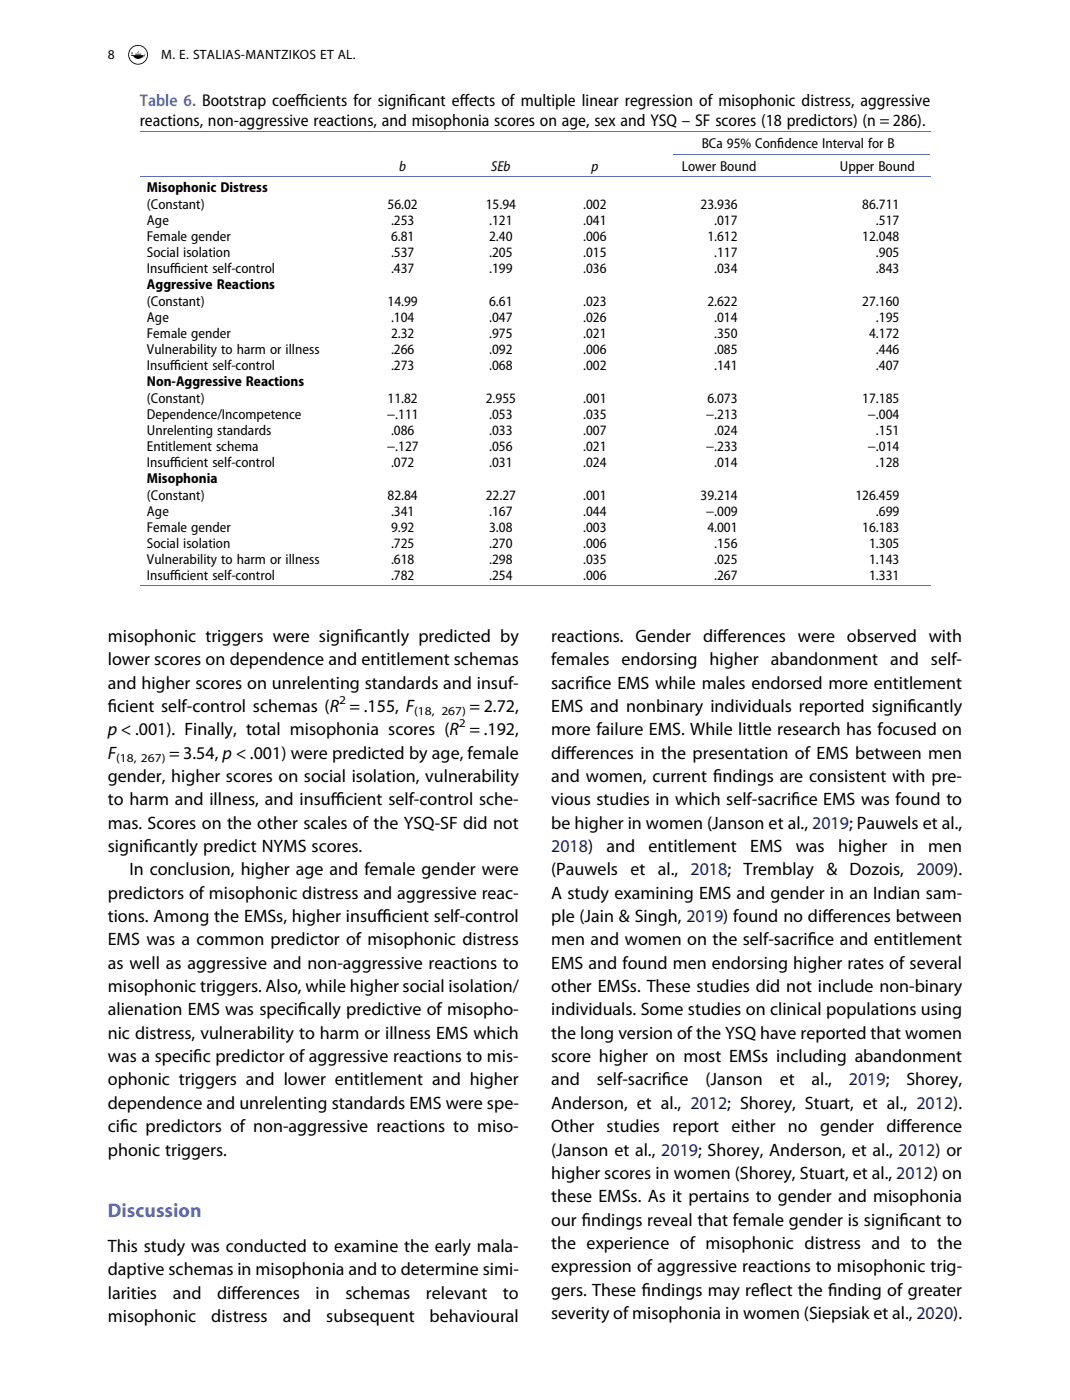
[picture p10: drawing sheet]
<svg xmlns="http://www.w3.org/2000/svg" width="210mm" height="275mm" viewBox="0 0 210 275" stroke-linecap="round" stroke-linejoin="round" font-family="sans-serif">
<defs><g id="words">
<text font-size="3.9" fill="#5e6cb3" x="21.2" y="239.1">Discussion</text>
<g font-size="3.5">
<text x="21.2" y="126.1">misophonic triggers were signif</text>
<text x="21.2" y="130.7">lower scores on dependence and entitlement schemas</text>
<text x="69.6" y="126.1">icantly predicted by</text>
<text x="108.2" y="126.1">reactions. Gender dif</text>
<text x="108.2" y="130.7">females endorsing higher abandonment and self-</text>
<text x="140.8" y="126.1">ferences were observed with</text>
<text x="21.2" y="135.3">and higher scores on unrelenting standards and insuf-</text>
<text x="108.2" y="135.3">sacrif</text>
<text x="114.8" y="135.3">ice EMS while males endorsed more entitlement</text>
<text x="21.2" y="139.8">f</text>
<text x="21.2" y="139.8">icient self-control schemas (R = .155, F</text>
<text x="92.1" y="139.8">= 2.72,</text>
<text x="108.2" y="139.8">EMS and nonbinary individuals reported signif</text>
<text x="178.1" y="139.8">icantly</text>
<text x="21.2" y="144.4">p &lt; .001). Finally, total misophonia scores (R = .192,</text>
<text x="21.2" y="149">F</text>
<text x="33.2" y="149">= 3.54, p &lt; .001) were predicted by age, female</text>
<text x="108.2" y="144.4">more failure EMS. While little research has focused on</text>
<text x="108.2" y="149">dif</text>
<text x="111" y="149">ferences in the presentation of EMS between men</text>
<text x="21.2" y="153.6">gender, higher scores on social isolation, vulnerability</text>
<text x="108.2" y="153.6">and women, current f</text>
<text x="139.9" y="153.6">indings are consistent with pre-</text>
<text x="21.2" y="158.2">to harm and illness, and insuf</text>
<text x="64.9" y="158.2">f</text>
<text x="64.9" y="158.2">icient self-control sche-</text>
<text x="108.2" y="158.2">vious studies in which self-sacrif</text>
<text x="155.3" y="158.2">ice EMS was found to</text>
<text x="21.2" y="162.8">mas. Scores on the other scales of the YSQ-SF did not</text>
<text x="21.2" y="167.4">signif</text>
<text x="28.1" y="167.4">icantly predict NYMS scores.</text>
<text x="108.2" y="162.8">be higher in women (Janson et al., 2019; Pauwels et al.,</text>
<text x="119" y="167.4">and</text>
<text x="127.3" y="167.4">entitlement</text>
<text x="147.3" y="167.4">EMS</text>
<text x="156.2" y="167.4">was</text>
<text x="164.5" y="167.4">higher</text>
<text x="176.8" y="167.4">in</text>
<text x="182.2" y="167.4">men</text>
<text x="25.4" y="171.9">In conclusion, higher age and female gender were</text>
<text x="108.2" y="171.9">(Pauwels et al., 2018; Tremblay &amp; Dozois, 2009).</text>
<text x="21.2" y="176.5">predictors of misophonic distress and aggressive reac-</text>
<text x="108.2" y="176.5">A study examining EMS and gender in an Indian sam-</text>
<text x="21.2" y="181.1">tions. Among the EMSs, higher insuf</text>
<text x="21.2" y="185.7">EMS was a common predictor of misophonic distress</text>
<text x="74" y="181.1">f</text>
<text x="74" y="181.1">icient self-control</text>
<text x="108.2" y="181.1">ple (Jain &amp; Singh, 2019) found no dif</text>
<text x="108.2" y="185.7">men and women on the self-sacrif</text>
<text x="158.5" y="185.7">ice and entitlement</text>
<text x="161.4" y="181.1">ferences between</text>
<text x="21.2" y="190.3">as well as aggressive and non-aggressive reactions to</text>
<text x="108.2" y="190.3">EMS and found men endorsing higher rates of several</text>
<text x="21.2" y="194.9">misophonic triggers. Also, while higher social isolation/</text>
<text x="108.2" y="194.9">other EMSs. These studies did not include non-binary</text>
<text x="21.2" y="199.5">alienation EMS was specif</text>
<text x="58.5" y="199.5">ically predictive of misopho-</text>
<text x="108.2" y="199.5">individuals. Some studies on clinical populations using</text>
<text x="21.2" y="204">nic distress, vulnerability to harm or illness EMS which</text>
<text x="21.2" y="208.6">was a specif</text>
<text x="37.9" y="208.6">ic predictor of aggressive reactions to mis-</text>
<text x="108.2" y="204">the long version of the YSQ have reported that women</text>
<text x="108.2" y="208.6">score higher on most EMSs including abandonment</text>
<text x="21.2" y="213.2">ophonic triggers and lower entitlement and higher</text>
<text x="108.2" y="213.2">and</text>
<text x="117.1" y="213.2">self-sacrif</text>
<text x="129.9" y="213.2">ice</text>
<text x="138.4" y="213.2">(Janson</text>
<text x="153" y="213.2">et</text>
<text x="159.3" y="213.2">al.,</text>
<text x="177.9" y="213.2">Shorey,</text>
<text x="21.2" y="217.8">dependence and unrelenting standards EMS were spe-</text>
<text x="108.2" y="217.8">Anderson, et al., 2012; Shorey, Stuart, et al., 2012).</text>
<text x="21.2" y="222.4">cif</text>
<text x="21.2" y="227">phonic triggers.</text>
<text x="23.6" y="222.4">ic predictors of non-aggressive reactions to miso-</text>
<text x="108.2" y="222.4">Other studies report either no gender dif</text>
<text x="108.2" y="227">(Janson et al., 2019; Shorey, Anderson, et al., 2012) or</text>
<text x="176.8" y="222.4">ference</text>
<text x="108.2" y="231.6">higher scores in women (Shorey, Stuart, et al., 2012) on</text>
<text x="108.2" y="236.1">these EMSs. As it pertains to gender and misophonia</text>
<text x="21.2" y="245.9">This study was conducted to examine the early mala-</text>
<text x="108.2" y="240.7">our f</text>
<text x="108.2" y="245.3">the experience of misophonic distress and to the</text>
<text x="114.2" y="240.7">indings reveal that female gender is signif</text>
<text x="176.5" y="240.7">icant to</text>
<text x="21.2" y="250.5">daptive schemas in misophonia and to determine simi-</text>
<text x="108.2" y="249.9">expression of aggressive reactions to misophonic trig-</text>
<text x="21.2" y="255.1">larities</text>
<text x="33.9" y="255.1">and</text>
<text x="42.6" y="255.1">dif</text>
<text x="45.4" y="255.1">ferences</text>
<text x="61.9" y="255.1">in</text>
<text x="67.8" y="255.1">schemas</text>
<text x="83.6" y="255.1">relevant</text>
<text x="98.7" y="255.1">to</text>
<text x="108.2" y="254.5">gers. These f</text>
<text x="125.9" y="254.5">indings may ref</text>
<text x="149.2" y="254.5">lect the f</text>
<text x="162.5" y="254.5">inding of greater</text>
<text x="21.2" y="259.7">misophonic</text>
<text x="41.5" y="259.7">distress</text>
<text x="55.5" y="259.7">and</text>
<text x="64" y="259.7">subsequent</text>
<text x="84.3" y="259.7">behavioural</text>
<text x="108.2" y="259.1">severity of misophonia in women (Siepsiak et al., 2020).</text>
</g>
<g font-size="3.5" fill="#000080">
<text x="108.2" y="167.4">2018)</text>
<text x="166.6" y="213.2">2019;</text>
</g>
<text font-size="3.4" fill="#5e6cb3" x="27.4" y="20.9">Table 6. Bootstrap coef</text>
<g font-size="3.4">
<text x="58" y="20.9">f</text>
<text x="58" y="20.9">icients for signif</text>
<text x="80.3" y="20.9">icant ef</text>
<text x="90.2" y="20.9">fects of multiple linear regression of misophonic distress, aggressive</text>
<text x="27.4" y="24.8">reactions, non-aggressive reactions, and misophonia scores on age, sex and YSQ – SF scores (18 predictors) (n = 286).</text>
</g>
<g font-size="2.8">
<text x="137.7" y="29.1">BCa 95% Conf</text>
<text x="152.5" y="29.1">idence Interval for B</text>
<text x="78.3" y="33.6">b</text>
<text x="96.4" y="33.6">SEb</text>
<text x="116.1" y="33.6">p</text>
<text x="133.8" y="33.6">Lower Bound</text>
<text x="164.9" y="33.6">Upper Bound</text>
<text x="28.8" y="37.8">Misophonic Distress</text>
<text x="28.8" y="41">(Constant)</text>
<text x="76.1" y="41">56.02</text>
<text x="95.3" y="41">15.94</text>
<text x="114.4" y="41">.002</text>
<text x="137.5" y="41">23.936</text>
<text x="169.2" y="41">86.711</text>
<text x="28.8" y="44.1">Age</text>
<text x="28.8" y="47.3">Female gender</text>
<text x="76.7" y="44.1">.253</text>
<text x="76.7" y="47.3">6.81</text>
<text x="96" y="44.1">.121</text>
<text x="96" y="47.3">2.40</text>
<text x="114.4" y="44.1">.041</text>
<text x="114.4" y="47.3">.006</text>
<text x="138.8" y="47.3">1.612</text>
<text x="140.2" y="44.1">.017</text>
<text x="169.2" y="47.3">12.048</text>
<text x="171.9" y="44.1">.517</text>
<text x="28.8" y="50.5">Social isolation</text>
<text x="28.8" y="53.7">Insuf</text>
<text x="33.4" y="53.7">f</text>
<text x="33.4" y="53.7">icient self-control</text>
<text x="76.7" y="50.5">.537</text>
<text x="76.7" y="53.7">.437</text>
<text x="96" y="50.5">.205</text>
<text x="96" y="53.7">.199</text>
<text x="114.4" y="50.5">.015</text>
<text x="114.4" y="53.7">.036</text>
<text x="140.2" y="50.5">.117</text>
<text x="140.2" y="53.7">.034</text>
<text x="171.9" y="50.5">.905</text>
<text x="171.9" y="53.7">.843</text>
<text x="28.8" y="56.8">Aggressive Reactions</text>
<text x="28.8" y="60">(Constant)</text>
<text x="28.8" y="63.2">Age</text>
<text x="76.1" y="60">14.99</text>
<text x="76.7" y="63.2">.104</text>
<text x="96" y="60">6.61</text>
<text x="96" y="63.2">.047</text>
<text x="114.4" y="60">.023</text>
<text x="114.4" y="63.2">.026</text>
<text x="138.8" y="60">2.622</text>
<text x="140.2" y="63.2">.014</text>
<text x="169.2" y="60">27.160</text>
<text x="171.9" y="63.2">.195</text>
<text x="28.8" y="66.4">Female gender</text>
<text x="28.8" y="69.5">Vulnerability to harm or illness</text>
<text x="76.7" y="66.4">2.32</text>
<text x="76.7" y="69.5">.266</text>
<text x="96" y="66.4">.975</text>
<text x="96" y="69.5">.092</text>
<text x="114.4" y="66.4">.021</text>
<text x="114.4" y="69.5">.006</text>
<text x="140.2" y="66.4">.350</text>
<text x="140.2" y="69.5">.085</text>
<text x="170.6" y="66.4">4.172</text>
<text x="171.9" y="69.5">.446</text>
<text x="28.8" y="72.7">Insuf</text>
<text x="28.8" y="75.9">Non-Aggressive Reactions</text>
<text x="33.4" y="72.7">f</text>
<text x="33.4" y="72.7">icient self-control</text>
<text x="76.7" y="72.7">.273</text>
<text x="96" y="72.7">.068</text>
<text x="114.4" y="72.7">.002</text>
<text x="140.2" y="72.7">.141</text>
<text x="171.9" y="72.7">.407</text>
<text x="28.8" y="79.1">(Constant)</text>
<text x="28.8" y="82.2">Dependence/Incompetence</text>
<text x="75.9" y="82.2">−.111</text>
<text x="76.1" y="79.1">11.82</text>
<text x="95.3" y="79.1">2.955</text>
<text x="96" y="82.2">.053</text>
<text x="114.4" y="79.1">.001</text>
<text x="114.4" y="82.2">.035</text>
<text x="138.5" y="82.2">−.213</text>
<text x="138.8" y="79.1">6.073</text>
<text x="169.2" y="79.1">17.185</text>
<text x="170.2" y="82.2">−.004</text>
<text x="28.8" y="85.4">Unrelenting standards</text>
<text x="28.8" y="88.6">Entitlement schema</text>
<text x="75.9" y="88.6">−.127</text>
<text x="76.7" y="85.4">.086</text>
<text x="96" y="85.4">.033</text>
<text x="96" y="88.6">.056</text>
<text x="114.4" y="85.4">.007</text>
<text x="114.4" y="88.6">.021</text>
<text x="138.5" y="88.6">−.233</text>
<text x="140.2" y="85.4">.024</text>
<text x="170.2" y="88.6">−.014</text>
<text x="171.9" y="85.4">.151</text>
<text x="28.8" y="91.8">Insuf</text>
<text x="28.8" y="94.9">Misophonia</text>
<text x="33.4" y="91.8">f</text>
<text x="33.4" y="91.8">icient self-control</text>
<text x="76.7" y="91.8">.072</text>
<text x="96" y="91.8">.031</text>
<text x="114.4" y="91.8">.024</text>
<text x="140.2" y="91.8">.014</text>
<text x="171.9" y="91.8">.128</text>
<text x="28.8" y="98.1">(Constant)</text>
<text x="28.8" y="101.3">Age</text>
<text x="76.1" y="98.1">82.84</text>
<text x="76.7" y="101.3">.341</text>
<text x="95.3" y="98.1">22.27</text>
<text x="96" y="101.3">.167</text>
<text x="114.4" y="98.1">.001</text>
<text x="114.4" y="101.3">.044</text>
<text x="137.5" y="98.1">39.214</text>
<text x="138.5" y="101.3">−.009</text>
<text x="167.9" y="98.1">126.459</text>
<text x="171.9" y="101.3">.699</text>
<text x="28.8" y="104.5">Female gender</text>
<text x="28.8" y="107.6">Social isolation</text>
<text x="76.7" y="104.5">9.92</text>
<text x="76.7" y="107.6">.725</text>
<text x="96" y="104.5">3.08</text>
<text x="96" y="107.6">.270</text>
<text x="114.4" y="104.5">.003</text>
<text x="114.4" y="107.6">.006</text>
<text x="138.8" y="104.5">4.001</text>
<text x="140.2" y="107.6">.156</text>
<text x="169.2" y="104.5">16.183</text>
<text x="170.6" y="107.6">1.305</text>
<text x="28.8" y="110.8">Vulnerability to harm or illness</text>
<text x="28.8" y="114">Insuf</text>
<text x="33.4" y="114">f</text>
<text x="33.4" y="114">icient self-control</text>
<text x="76.7" y="110.8">.618</text>
<text x="76.7" y="114">.782</text>
<text x="96" y="110.8">.298</text>
<text x="96" y="114">.254</text>
<text x="114.4" y="110.8">.035</text>
<text x="114.4" y="114">.006</text>
<text x="140.2" y="110.8">.025</text>
<text x="140.2" y="114">.267</text>
<text x="170.6" y="110.8">1.143</text>
<text x="170.6" y="114">1.331</text>
</g>
<g font-size="2.6">
<text x="21.2" y="11.6">8</text>
<text x="31.7" y="11.6">M. E. STALIAS-MANTZIKOS ET AL.</text>
</g>
<g font-size="2.4">
<text x="66.6" y="138.3">2</text>
<text x="81.3" y="140.4">(18, 267)</text>
<text x="90.1" y="142.9">2</text>
<text x="22.8" y="149.6">(18, 267)</text>
</g>
</g></defs>
<path d="M27.4 25.9h155.2M27.4 34.8h155.2M132.2 30.3h50.4M27.4 115.1h155.2" fill="none" stroke="#5e6cb3" stroke-width=".2"/>
<g fill="#000">
<path d="M25.9 10.1v.6l-.1-.2zM26.5 10.6h1.3zM26.5 10.7h1.2zM27.1 10.2l.2-.2-.2 .5-.1-.2z"/>
<path d="M25.3 10.8a1.8 1.8 0 0 1 3.6 0 1.8 1.8 0 0 1-3.6 0zM25.2 10.8a1.94 1.94 0 0 0 3.8 0 1.94 1.94 0 0 0-3.8 0z"/>
<path d="M28.2 10.9l.2-.1-.4 .4zM25.7 10.8l.1 .2h.3a1.12 1.12 0 0 0 1.8 .3 .67 .67 0 0 0 .6-.6l-.4 .1z"/>
</g>
<use href="#words"/>
</svg>
